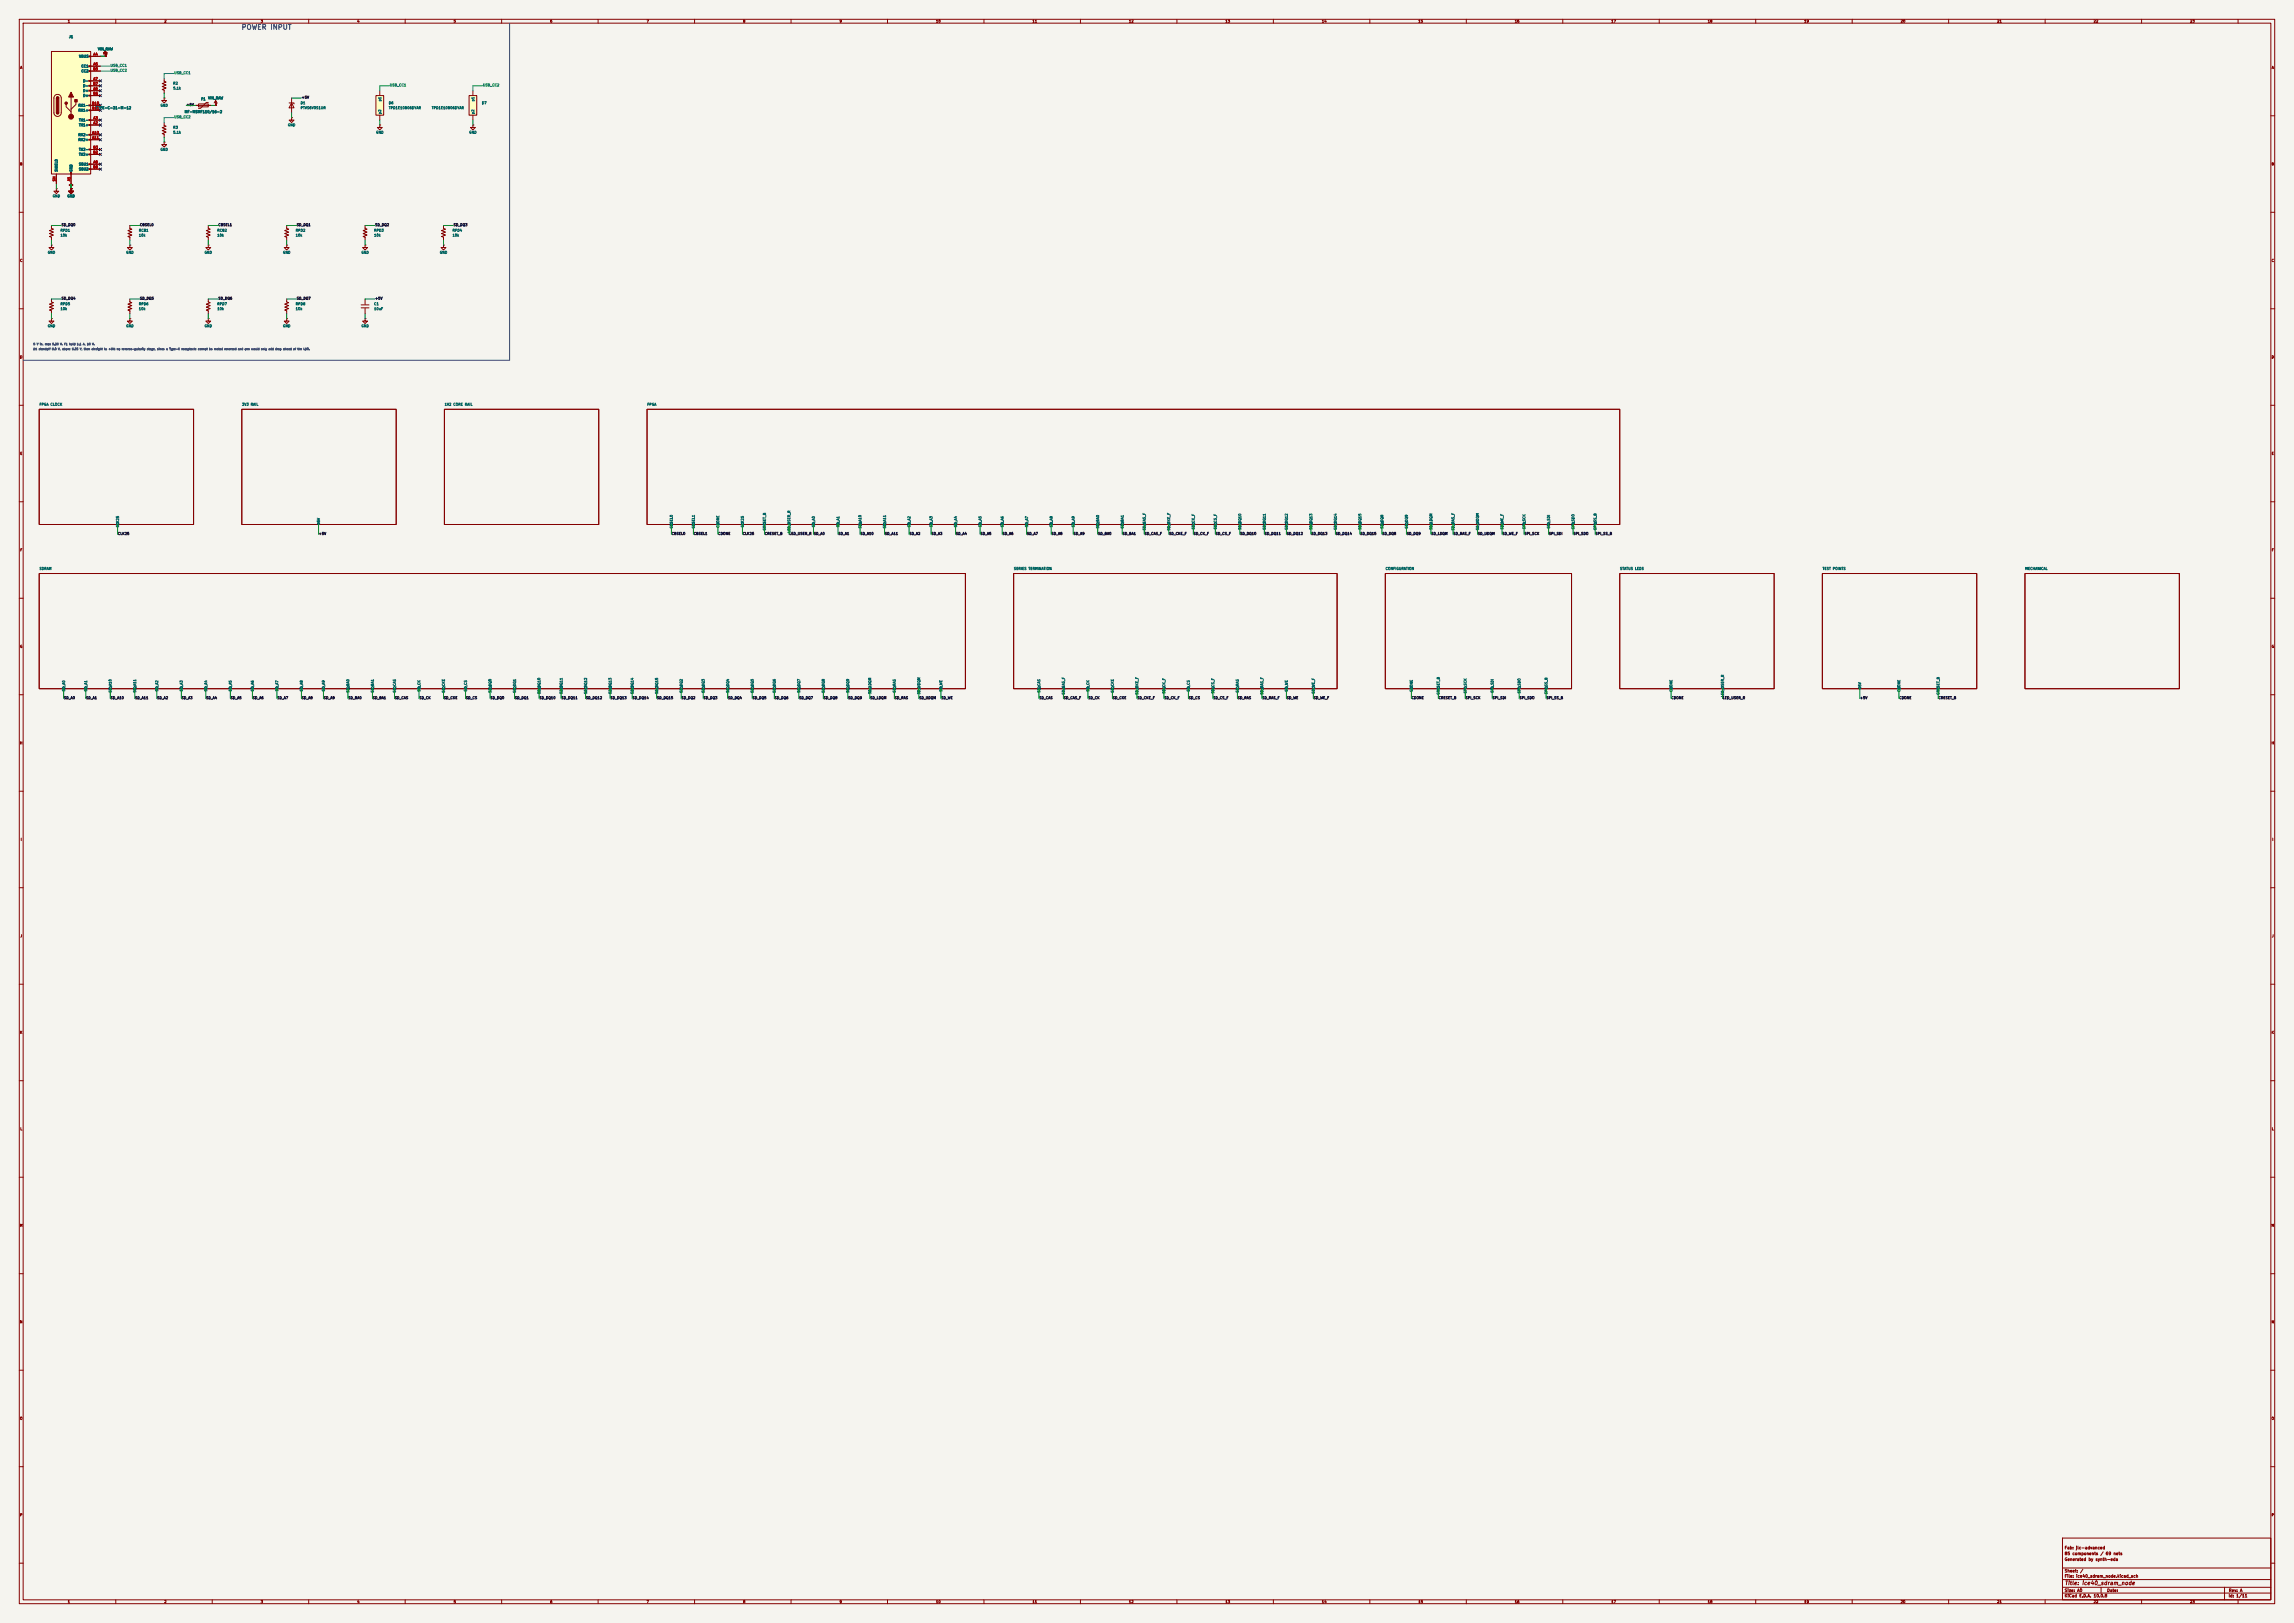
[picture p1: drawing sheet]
<svg xmlns="http://www.w3.org/2000/svg" width="1189mm" height="841mm" viewBox="0 0 1189 841" stroke-linecap="round" stroke-linejoin="round" font-family="sans-serif">
<defs><g id="words">
<text font-size="2.5" fill="#0000c2" x="125" y="16">POWER INPUT</text>
<text font-size="2" fill="#840000" x="1070" y="822">Title: ice40_sdram_node</text>
<g font-size="1.5" fill="#840000">
<text x="1070" y="803">Fab: jlc-advanced</text>
<text x="1070" y="809">Generated by synth-eda</text>
<text x="1070" y="806">85 components / 69 nets</text>
<text x="1070" y="815">Sheet: /</text>
<text x="1070" y="818">File: ice40_sdram_node.kicad_sch</text>
<text x="1070" y="825">Size: A0</text>
<text x="1092" y="825">Date:</text>
<text x="1155" y="825">Rev: A</text>
<text x="1070" y="828">KiCad E.D.A. 10.0.8</text>
<text x="1155" y="828">Id: 1/11</text>
</g>
<g font-size="1.3" fill="#840000">
<text x="35" y="12">1</text>
<text x="85" y="12">2</text>
<text x="135" y="12">3</text>
<text x="185" y="12">4</text>
<text x="235" y="12">5</text>
<text x="285" y="12">6</text>
<text x="335" y="12">7</text>
<text x="385" y="12">8</text>
<text x="435" y="12">9</text>
<text x="485" y="12">10</text>
<text x="535" y="12">11</text>
<text x="585" y="12">12</text>
<text x="635" y="12">13</text>
<text x="685" y="12">14</text>
<text x="735" y="12">15</text>
<text x="785" y="12">16</text>
<text x="835" y="12">17</text>
<text x="885" y="12">18</text>
<text x="935" y="12">19</text>
<text x="985" y="12">20</text>
<text x="1035" y="12">21</text>
<text x="1085" y="12">22</text>
<text x="1135" y="12">23</text>
<text x="10" y="36">A</text>
<text x="1177" y="36">A</text>
<text x="10" y="86">B</text>
<text x="1177" y="86">B</text>
<text x="10" y="136">C</text>
<text x="1177" y="136">C</text>
<text x="10" y="186">D</text>
<text x="1177" y="186">D</text>
<text x="10" y="236">E</text>
<text x="1177" y="236">E</text>
<text x="10" y="286">F</text>
<text x="1177" y="286">F</text>
<text x="10" y="336">G</text>
<text x="1177" y="336">G</text>
<text x="10" y="386">H</text>
<text x="1177" y="386">H</text>
<text x="11" y="436">I</text>
<text x="1178" y="436">I</text>
<text x="10" y="486">J</text>
<text x="1177" y="486">J</text>
<text x="10" y="536">K</text>
<text x="1177" y="536">K</text>
<text x="10" y="586">L</text>
<text x="1177" y="586">L</text>
<text x="10" y="636">M</text>
<text x="1177" y="636">M</text>
<text x="10" y="686">N</text>
<text x="1177" y="686">N</text>
<text x="10" y="736">O</text>
<text x="1177" y="736">O</text>
<text x="10" y="786">P</text>
<text x="1177" y="786">P</text>
<text x="35" y="831">1</text>
<text x="85" y="831">2</text>
<text x="135" y="831">3</text>
<text x="185" y="831">4</text>
<text x="235" y="831">5</text>
<text x="285" y="831">6</text>
<text x="335" y="831">7</text>
<text x="385" y="831">8</text>
<text x="435" y="831">9</text>
<text x="485" y="831">10</text>
<text x="535" y="831">11</text>
<text x="585" y="831">12</text>
<text x="635" y="831">13</text>
<text x="685" y="831">14</text>
<text x="735" y="831">15</text>
<text x="785" y="831">16</text>
<text x="835" y="831">17</text>
<text x="885" y="831">18</text>
<text x="935" y="831">19</text>
<text x="985" y="831">20</text>
<text x="1035" y="831">21</text>
<text x="1085" y="831">22</text>
<text x="1135" y="831">23</text>
</g>
<g font-size="1.3" fill="#006464">
<text x="36" y="20">J1</text>
<text x="51" y="26">VIN_RAW</text>
<text x="41" y="30">VBUS</text>
<text x="42" y="35">CC1</text>
<text x="42" y="38">CC2</text>
<text x="43" y="48">D+</text>
<text x="43" y="43">D-</text>
<text x="43" y="45">D-</text>
<text x="90" y="44">R2</text>
<text x="90" y="47">5.1k</text>
<text x="43" y="50">D+</text>
<text x="104" y="52">F1</text>
<text x="108" y="52">VIN_RAW</text>
<text x="198" y="53" transform="rotate(-90 198 53)">p1</text>
<text x="246" y="53" transform="rotate(-90 246 53)">p1</text>
<text x="40" y="56">RX1-</text>
<text x="40" y="58">RX1+</text>
<text x="50" y="57">TYPE-C-31-M-12</text>
<text x="83" y="56">GND</text>
<text x="96" y="59">MF-MSMF110/16-2</text>
<text x="156" y="54">D1</text>
<text x="156" y="57">PTVS6V0S1UR</text>
<text x="198" y="59" transform="rotate(-90 198 59)">p2</text>
<text x="201" y="54">D6</text>
<text x="201" y="57">TPD1E10B06DYAR</text>
<text x="224" y="57">TPD1E10B06DYAR</text>
<text x="246" y="59" transform="rotate(-90 246 59)">p2</text>
<text x="250" y="54">D7</text>
<text x="41" y="66">TX1+</text>
<text x="41" y="63">TX1-</text>
<text x="149" y="66">GND</text>
<text x="40" y="71">RX2-</text>
<text x="90" y="67">R3</text>
<text x="90" y="70">5.1k</text>
<text x="195" y="70">GND</text>
<text x="243" y="70">GND</text>
<text x="40" y="73">RX2+</text>
<text x="41" y="81">TX2+</text>
<text x="41" y="78">TX2-</text>
<text x="83" y="78">GND</text>
<text x="30" y="89" transform="rotate(-90 30 89)">SHIELD</text>
<text x="38" y="89" transform="rotate(-90 38 89)">GND</text>
<text x="41" y="86">SBU1</text>
<text x="41" y="89">SBU2</text>
<text x="27" y="103">GND</text>
<text x="35" y="103">GND</text>
<text x="31" y="120">RPD1</text>
<text x="31" y="123">10k</text>
<text x="72" y="120">RCB1</text>
<text x="72" y="123">10k</text>
<text x="112" y="120">RCB2</text>
<text x="112" y="123">10k</text>
<text x="153" y="120">RPD2</text>
<text x="153" y="123">10k</text>
<text x="194" y="120">RPD3</text>
<text x="194" y="123">10k</text>
<text x="234" y="120">RPD4</text>
<text x="234" y="123">10k</text>
<text x="25" y="132">GND</text>
<text x="65" y="132">GND</text>
<text x="106" y="132">GND</text>
<text x="147" y="132">GND</text>
<text x="187" y="132">GND</text>
<text x="228" y="132">GND</text>
<text x="31" y="158">RPD5</text>
<text x="31" y="161">10k</text>
<text x="72" y="158">RPD6</text>
<text x="72" y="161">10k</text>
<text x="112" y="158">RPD7</text>
<text x="112" y="161">10k</text>
<text x="153" y="158">RPD8</text>
<text x="153" y="161">10k</text>
<text x="194" y="158">C1</text>
<text x="194" y="161">10uF</text>
<text x="25" y="170">GND</text>
<text x="65" y="170">GND</text>
<text x="106" y="170">GND</text>
<text x="147" y="170">GND</text>
<text x="187" y="170">GND</text>
<text x="20" y="211">FPGA CLOCK</text>
<text x="125" y="211">3V3 RAIL</text>
<text x="230" y="211">1V2 CORE RAIL</text>
<text x="335" y="211">FPGA</text>
<text x="62" y="273" transform="rotate(-90 62 273)">CLK25</text>
<text x="166" y="272" transform="rotate(-90 166 272)">+5V</text>
<text x="349" y="274" transform="rotate(-90 349 274)">CBSEL0</text>
<text x="360" y="274" transform="rotate(-90 360 274)">CBSEL1</text>
<text x="373" y="274" transform="rotate(-90 373 274)">CDONE</text>
<text x="386" y="273" transform="rotate(-90 386 273)">CLK25</text>
<text x="397" y="275" transform="rotate(-90 397 275)">CRESET_B</text>
<text x="423" y="273" transform="rotate(-90 423 273)">SD_A0</text>
<text x="435" y="273" transform="rotate(-90 435 273)">SD_A1</text>
<text x="447" y="274" transform="rotate(-90 447 274)">SD_A10</text>
<text x="459" y="274" transform="rotate(-90 459 274)">SD_A11</text>
<text x="472" y="273" transform="rotate(-90 472 273)">SD_A2</text>
<text x="484" y="273" transform="rotate(-90 484 273)">SD_A3</text>
<text x="496" y="273" transform="rotate(-90 496 273)">SD_A4</text>
<text x="509" y="273" transform="rotate(-90 509 273)">SD_A5</text>
<text x="520" y="273" transform="rotate(-90 520 273)">SD_A6</text>
<text x="533" y="273" transform="rotate(-90 533 273)">SD_A7</text>
<text x="546" y="273" transform="rotate(-90 546 273)">SD_A8</text>
<text x="557" y="273" transform="rotate(-90 557 273)">SD_A9</text>
<text x="570" y="274" transform="rotate(-90 570 274)">SD_BA0</text>
<text x="583" y="274" transform="rotate(-90 583 274)">SD_BA1</text>
<text x="594" y="275" transform="rotate(-90 594 275)">SD_CAS_F</text>
<text x="607" y="275" transform="rotate(-90 607 275)">SD_CKE_F</text>
<text x="619" y="274" transform="rotate(-90 619 274)">SD_CK_F</text>
<text x="631" y="274" transform="rotate(-90 631 274)">SD_CS_F</text>
<text x="644" y="275" transform="rotate(-90 644 275)">SD_DQ10</text>
<text x="656" y="275" transform="rotate(-90 656 275)">SD_DQ11</text>
<text x="668" y="275" transform="rotate(-90 668 275)">SD_DQ12</text>
<text x="680" y="275" transform="rotate(-90 680 275)">SD_DQ13</text>
<text x="693" y="275" transform="rotate(-90 693 275)">SD_DQ14</text>
<text x="706" y="275" transform="rotate(-90 706 275)">SD_DQ15</text>
<text x="717" y="274" transform="rotate(-90 717 274)">SD_DQ8</text>
<text x="730" y="274" transform="rotate(-90 730 274)">SD_DQ9</text>
<text x="743" y="275" transform="rotate(-90 743 275)">SD_LDQM</text>
<text x="754" y="275" transform="rotate(-90 754 275)">SD_RAS_F</text>
<text x="767" y="275" transform="rotate(-90 767 275)">SD_UDQM</text>
<text x="779" y="274" transform="rotate(-90 779 274)">SD_WE_F</text>
<text x="791" y="274" transform="rotate(-90 791 274)">SPI_SCK</text>
<text x="804" y="274" transform="rotate(-90 804 274)">SPI_SDI</text>
<text x="816" y="274" transform="rotate(-90 816 274)">SPI_SDO</text>
<text x="828" y="275" transform="rotate(-90 828 275)">SPI_SS_B</text>
<text x="410" y="276" transform="rotate(-90 410 276)">LED_USER_R</text>
<text x="20" y="296">SDRAM</text>
<text x="525" y="296">SERIES TERMINATION</text>
<text x="718" y="296">CONFIGURATION</text>
<text x="840" y="296">STATUS LEDS</text>
<text x="945" y="296">TEST POINTS</text>
<text x="1050" y="296">MECHANICAL</text>
<text x="34" y="358" transform="rotate(-90 34 358)">SD_A0</text>
<text x="45" y="358" transform="rotate(-90 45 358)">SD_A1</text>
<text x="58" y="359" transform="rotate(-90 58 359)">SD_A10</text>
<text x="71" y="359" transform="rotate(-90 71 359)">SD_A11</text>
<text x="82" y="358" transform="rotate(-90 82 358)">SD_A2</text>
<text x="95" y="358" transform="rotate(-90 95 358)">SD_A3</text>
<text x="108" y="358" transform="rotate(-90 108 358)">SD_A4</text>
<text x="120" y="358" transform="rotate(-90 120 358)">SD_A5</text>
<text x="132" y="358" transform="rotate(-90 132 358)">SD_A6</text>
<text x="144" y="358" transform="rotate(-90 144 358)">SD_A7</text>
<text x="157" y="358" transform="rotate(-90 157 358)">SD_A8</text>
<text x="169" y="358" transform="rotate(-90 169 358)">SD_A9</text>
<text x="181" y="359" transform="rotate(-90 181 359)">SD_BA0</text>
<text x="194" y="359" transform="rotate(-90 194 359)">SD_BA1</text>
<text x="205" y="359" transform="rotate(-90 205 359)">SD_CAS</text>
<text x="218" y="359" transform="rotate(-90 218 359)">SD_CK</text>
<text x="231" y="359" transform="rotate(-90 231 359)">SD_CKE</text>
<text x="242" y="358" transform="rotate(-90 242 358)">SD_CS</text>
<text x="255" y="359" transform="rotate(-90 255 359)">SD_DQ0</text>
<text x="268" y="359" transform="rotate(-90 268 359)">SD_DQ1</text>
<text x="280" y="360" transform="rotate(-90 280 360)">SD_DQ10</text>
<text x="292" y="360" transform="rotate(-90 292 360)">SD_DQ11</text>
<text x="304" y="360" transform="rotate(-90 304 360)">SD_DQ12</text>
<text x="317" y="360" transform="rotate(-90 317 360)">SD_DQ13</text>
<text x="329" y="360" transform="rotate(-90 329 360)">SD_DQ14</text>
<text x="341" y="360" transform="rotate(-90 341 360)">SD_DQ15</text>
<text x="354" y="359" transform="rotate(-90 354 359)">SD_DQ2</text>
<text x="365" y="359" transform="rotate(-90 365 359)">SD_DQ3</text>
<text x="378" y="359" transform="rotate(-90 378 359)">SD_DQ4</text>
<text x="391" y="359" transform="rotate(-90 391 359)">SD_DQ5</text>
<text x="402" y="359" transform="rotate(-90 402 359)">SD_DQ6</text>
<text x="415" y="359" transform="rotate(-90 415 359)">SD_DQ7</text>
<text x="428" y="359" transform="rotate(-90 428 359)">SD_DQ8</text>
<text x="440" y="359" transform="rotate(-90 440 359)">SD_DQ9</text>
<text x="452" y="360" transform="rotate(-90 452 360)">SD_LDQM</text>
<text x="465" y="359" transform="rotate(-90 465 359)">SD_RAS</text>
<text x="477" y="360" transform="rotate(-90 477 360)">SD_UDQM</text>
<text x="489" y="359" transform="rotate(-90 489 359)">SD_WE</text>
<text x="539" y="359" transform="rotate(-90 539 359)">SD_CAS</text>
<text x="565" y="359" transform="rotate(-90 565 359)">SD_CK</text>
<text x="578" y="359" transform="rotate(-90 578 359)">SD_CKE</text>
<text x="604" y="360" transform="rotate(-90 604 360)">SD_CK_F</text>
<text x="617" y="358" transform="rotate(-90 617 358)">SD_CS</text>
<text x="630" y="360" transform="rotate(-90 630 360)">SD_CS_F</text>
<text x="642" y="359" transform="rotate(-90 642 359)">SD_RAS</text>
<text x="668" y="359" transform="rotate(-90 668 359)">SD_WE</text>
<text x="682" y="360" transform="rotate(-90 682 360)">SD_WE_F</text>
<text x="732" y="359" transform="rotate(-90 732 359)">CDONE</text>
<text x="760" y="359" transform="rotate(-90 760 359)">SPI_SCK</text>
<text x="774" y="359" transform="rotate(-90 774 359)">SPI_SDI</text>
<text x="788" y="359" transform="rotate(-90 788 359)">SPI_SDO</text>
<text x="802" y="360" transform="rotate(-90 802 360)">SPI_SS_B</text>
<text x="867" y="359" transform="rotate(-90 867 359)">CDONE</text>
<text x="965" y="357" transform="rotate(-90 965 357)">+5V</text>
<text x="985" y="359" transform="rotate(-90 985 359)">CDONE</text>
<text x="552" y="360" transform="rotate(-90 552 360)">SD_CAS_F</text>
<text x="590" y="360" transform="rotate(-90 590 360)">SD_CKE_F</text>
<text x="655" y="360" transform="rotate(-90 655 360)">SD_RAS_F</text>
<text x="746" y="360" transform="rotate(-90 746 360)">CRESET_B</text>
<text x="894" y="361" transform="rotate(-90 894 361)">LED_USER_R</text>
<text x="1006" y="360" transform="rotate(-90 1006 360)">CRESET_B</text>
</g>
<g font-size="1.3" fill="#a90000">
<text x="48" y="29">A4</text>
<text x="48" y="34">A5</text>
<text x="48" y="37">B5</text>
<text x="48" y="42">A7</text>
<text x="48" y="44">B7</text>
<text x="48" y="47">A6</text>
<text x="48" y="49">B6</text>
<text x="48" y="54">B10</text>
<text x="48" y="57">B11</text>
<text x="48" y="65">A2</text>
<text x="48" y="62">A3</text>
<text x="48" y="70">A10</text>
<text x="48" y="72">A11</text>
<text x="48" y="77">B3</text>
<text x="48" y="80">B2</text>
<text x="48" y="87">B8</text>
<text x="48" y="85">A8</text>
<text x="29" y="94" transform="rotate(-90 29 94)">SH</text>
<text x="37" y="94" transform="rotate(-90 37 94)">A1</text>
</g>
<g font-size="1.3" fill="#009e73">
<text x="57" y="35">USB_CC1</text>
<text x="57" y="37">USB_CC2</text>
<text x="90" y="39">USB_CC1</text>
<text x="202" y="45">USB_CC1</text>
<text x="250" y="45">USB_CC2</text>
<text x="90" y="62">USB_CC2</text>
</g>
<g font-size="1.3" fill="#0f0f0f">
<text x="156" y="51">+5V</text>
<text x="96" y="55">+5V</text>
<text x="32" y="117">SD_DQ0</text>
<text x="72" y="117">CBSEL0</text>
<text x="113" y="117">CBSEL1</text>
<text x="154" y="117">SD_DQ1</text>
<text x="194" y="117">SD_DQ2</text>
<text x="235" y="117">SD_DQ3</text>
<text x="32" y="156">SD_DQ4</text>
<text x="72" y="156">SD_DQ5</text>
<text x="113" y="156">SD_DQ6</text>
<text x="154" y="156">SD_DQ7</text>
<text x="194" y="156">+5V</text>
<text x="61" y="277">CLK25</text>
<text x="165" y="277">+5V</text>
<text x="348" y="277">CBSEL0</text>
<text x="359" y="277">CBSEL1</text>
<text x="372" y="277">CDONE</text>
<text x="385" y="277">CLK25</text>
<text x="396" y="277">CRESET_B</text>
<text x="409" y="277">LED_USER_R SD_A0</text>
<text x="434" y="277">SD_A1</text>
<text x="446" y="277">SD_A10</text>
<text x="458" y="277">SD_A11</text>
<text x="471" y="277">SD_A2</text>
<text x="483" y="277">SD_A3</text>
<text x="495" y="277">SD_A4</text>
<text x="508" y="277">SD_A5</text>
<text x="519" y="277">SD_A6</text>
<text x="532" y="277">SD_A7</text>
<text x="545" y="277">SD_A8</text>
<text x="556" y="277">SD_A9</text>
<text x="569" y="277">SD_BA0</text>
<text x="582" y="277">SD_BA1</text>
<text x="593" y="277">SD_CAS_F</text>
<text x="606" y="277">SD_CKE_F</text>
<text x="618" y="277">SD_CK_F</text>
<text x="630" y="277">SD_CS_F</text>
<text x="643" y="277">SD_DQ10</text>
<text x="655" y="277">SD_DQ11</text>
<text x="667" y="277">SD_DQ12</text>
<text x="679" y="277">SD_DQ13</text>
<text x="692" y="277">SD_DQ14</text>
<text x="705" y="277">SD_DQ15</text>
<text x="716" y="277">SD_DQ8</text>
<text x="729" y="277">SD_DQ9</text>
<text x="742" y="277">SD_LDQM</text>
<text x="753" y="277">SD_RAS_F</text>
<text x="766" y="277">SD_UDQM</text>
<text x="778" y="277">SD_WE_F</text>
<text x="790" y="277">SPI_SCK</text>
<text x="803" y="277">SPI_SDI</text>
<text x="815" y="277">SPI_SDO</text>
<text x="827" y="277">SPI_SS_B</text>
<text x="33" y="363">SD_A0</text>
<text x="44" y="363">SD_A1</text>
<text x="57" y="363">SD_A10</text>
<text x="70" y="363">SD_A11</text>
<text x="81" y="363">SD_A2</text>
<text x="94" y="363">SD_A3</text>
<text x="107" y="363">SD_A4</text>
<text x="119" y="363">SD_A5</text>
<text x="131" y="363">SD_A6</text>
<text x="143" y="363">SD_A7</text>
<text x="156" y="363">SD_A8</text>
<text x="168" y="363">SD_A9</text>
<text x="180" y="363">SD_BA0</text>
<text x="193" y="363">SD_BA1</text>
<text x="204" y="363">SD_CAS</text>
<text x="217" y="363">SD_CK</text>
<text x="230" y="363">SD_CKE</text>
<text x="241" y="363">SD_CS</text>
<text x="254" y="363">SD_DQ0</text>
<text x="267" y="363">SD_DQ1</text>
<text x="279" y="363">SD_DQ10</text>
<text x="291" y="363">SD_DQ11</text>
<text x="304" y="363">SD_DQ12</text>
<text x="316" y="363">SD_DQ13</text>
<text x="328" y="363">SD_DQ14</text>
<text x="340" y="363">SD_DQ15</text>
<text x="353" y="363">SD_DQ2</text>
<text x="364" y="363">SD_DQ3</text>
<text x="377" y="363">SD_DQ4</text>
<text x="390" y="363">SD_DQ5</text>
<text x="401" y="363">SD_DQ6</text>
<text x="414" y="363">SD_DQ7</text>
<text x="427" y="363">SD_DQ8</text>
<text x="439" y="363">SD_DQ9</text>
<text x="451" y="363">SD_LDQM</text>
<text x="464" y="363">SD_RAS</text>
<text x="476" y="363">SD_UDQM</text>
<text x="488" y="363">SD_WE</text>
<text x="538" y="363">SD_CAS</text>
<text x="551" y="363">SD_CAS_F</text>
<text x="564" y="363">SD_CK</text>
<text x="577" y="363">SD_CKE</text>
<text x="589" y="363">SD_CKE_F</text>
<text x="603" y="363">SD_CK_F</text>
<text x="616" y="363">SD_CS</text>
<text x="629" y="363">SD_CS_F</text>
<text x="641" y="363">SD_RAS</text>
<text x="654" y="363">SD_RAS_F</text>
<text x="667" y="363">SD_WE</text>
<text x="681" y="363">SD_WE_F</text>
<text x="731" y="363">CDONE</text>
<text x="745" y="363">CRESET_B</text>
<text x="759" y="363">SPI_SCK</text>
<text x="773" y="363">SPI_SDI</text>
<text x="787" y="363">SPI_SDO</text>
<text x="801" y="363">SPI_SS_B</text>
<text x="866" y="363">CDONE</text>
<text x="893" y="363">LED_USER_R</text>
<text x="964" y="363">+5V</text>
<text x="984" y="363">CDONE</text>
<text x="1005" y="363">CRESET_B</text>
</g>
<g font-size="1" fill="#0000c2">
<text x="17" y="179">5 V in, max 5.25 V. F1 hold 1.1 A, 16 V.</text>
<text x="17" y="182">D1 standoff 6.0 V, above 5.25 V, then straight to +5V: no reverse-polarity stage, since a Type-C receptacle cannot be mated reversed and one would only add drop ahead of the LDO.</text>
</g>
</g></defs>
<path d="M0 0h1189v841h-1189z" fill="#f5f4ef" stroke="#f5f4ef" stroke-width=".52"/>
<g fill="none" stroke="#840000" stroke-width=".52">
<path d="M10 10h1169v821h-1169zM12 12h1165v817h-1165zM60 10v2M110 10v2M160 10v2M210 10v2M260 10v2M310 10v2M360 10v2M410 10v2M460 10v2M510 10v2"/>
<path d="M560 10v2M610 10v2M660 10v2M710 10v2M760 10v2M810 10v2M860 10v2M910 10v2M960 10v2M1010 10v2M1060 10v2M1110 10v2"/>
<path d="M1160 10v2M55 27v2v-1v-1l-1 1M55 29h.1M55 28l1-1h-1h-1l1 1v1M10 60h2M85 63v2h1l-2 1 2 1-2 1h2l-2 1 1 1v1M85 74v1h1l-1 1-1-1h1M85 74h.1M1177 60h2M10 110h2M230 117v1l1 1-2 1h2l-2 1 2 1-2 1h1v1M1177 110h2"/>
<path d="M149 127v1h1l-1 2-2-2h2M149 127h.1M10 160h2M108 155v1l1 1-2 1h2l-2 1 2 1-2 1h1v2M1177 160h2M149 165v1h1l-1 2-2-2h2M149 165h.1M189 165v1h1l-1 2-1-2h1M189 165h.1M10 210h2M20 212h80v60h-80zM125 212h80v60h-80z"/>
<path d="M230 212h80v60h-80zM335 212h505v60h-505zM1177 210h2M10 260h2M1177 260h2M20 297h480v60h-480zM525 297h168v60h-168zM718 297h97v60h-97zM840 297h80v60h-80zM945 297h80v60h-80zM1050 297h80v60h-80zM10 310h2"/>
<path d="M1177 310h2M10 360h2M1177 360h2M10 410h2M1177 410h2M10 460h2M1177 460h2M10 510h2M1177 510h2M10 560h2M1177 560h2M10 610h2"/>
<path d="M1177 610h2M10 660h2M1177 660h2M10 710h2M1177 710h2M10 760h2M1177 760h2M1069 797h108v32h-108zM10 810h2M1069 818h108M1069 812h108M1177 810h2"/>
<path d="M60 829v2M110 829v2M160 829v2M210 829v2M260 829v2M310 829v2M360 829v2M410 829v2M460 829v2M510 829v2M560 829v2M610 829v2"/>
<path d="M660 829v2M710 829v2M760 829v2M810 829v2M860 829v2M910 829v2M960 829v2M1010 829v2M1060 829v2M1069 825h108M1069 822h108M1089 822v3"/>
<path d="M1110 829v2M1153 822v7M1160 829v2"/>
</g>
<g fill="none" stroke="#006464" stroke-width=".52">
<path d="M60 271h1h1l-1 1zM164 271h1h1l-1 1zM347 271h1h1l-1 1zM359 271h1l-1 1zM371 271h1h1l-1 1zM384 271h1v1zM396 271h1l-1 1zM408 271h1h1l-1 1zM421 271h1v1zM434 271h1l-1 1zM445 271h1v1zM458 271h1l-1 1z"/>
<path d="M471 271h1l-1 1zM482 271h1v1zM495 271h1l-1 1zM507 271h1h1l-1 1zM519 271h1l-1 1zM531 271h1h1l-1 1zM544 271h1v1zM556 271h1l-1 1zM568 271h1h1l-1 1zM581 271h1v1zM592 271h1h1l-1 1zM605 271h1v1z"/>
<path d="M618 271h1l-1 1zM629 271h1h1l-1 1zM642 271h1v1zM655 271h1l-1 1zM666 271h1v1zM679 271h1l-1 1zM692 271h1l-1 1zM704 271h1v1zM716 271h1l-1 1zM728 271h1h1l-1 1zM741 271h1v1zM752 271h1h1l-1 1z"/>
<path d="M765 271h1v1zM778 271h1v1zM789 271h1h1l-1 1zM802 271h1v1zM815 271h1l-1 1zM826 271h1v1zM32 356h1h1l-1 1zM44 356h1l-1 1zM57 356h1l-1 1zM69 356h1v1zM81 356h1l-1 1zM93 356h1h1l-1 1z"/>
<path d="M106 356h1v1zM119 356h1l-1 1zM130 356h1v1zM143 356h1v1zM156 356h1l-1 1zM167 356h1v1zM180 356h1l-1 1zM192 356h1h1l-1 1zM204 356h1l-1 1zM217 356h1l-1 1zM229 356h1h1l-1 1zM241 356h1l-1 1z"/>
<path d="M253 356h1h1l-1 1zM266 356h1v1zM279 356h1l-1 1zM290 356h1v1zM303 356h1v1zM316 356h1l-1 1zM327 356h1v1zM340 356h1l-1 1zM352 356h1h1l-1 1zM364 356h1l-1 1zM377 356h1l-1 1zM389 356h1h1l-1 1z"/>
<path d="M401 356h1l-1 1zM413 356h1h1l-1 1zM426 356h1v1zM439 356h1l-1 1zM450 356h1v1zM463 356h1v1zM476 356h1l-1 1zM487 356h1v1zM538 356h1l-1 1v-1zM551 356h1l-1 1zM563 356h1h1l-1 1zM576 356h1v1z"/>
<path d="M589 356h1l-1 1zM603 356h1l-1 1zM616 356h1l-1 1-1-1zM628 356h1v1zM641 356h1l-1 1v-1zM653 356h1h1l-1 1zM666 356h1v1zM680 356h1v1zM731 356h1v1zM745 356h1l-1 1zM759 356h1l-1 1zM773 356h1l-1 1z"/>
<path d="M787 356h1l-1 1zM801 356h1l-1 1zM866 356h1l-1 1zM892 356h1v1zM964 356h1l-1 1-1-1zM984 356h1l-1 1zM1004 356h1v1z"/>
</g>
<path d="M27 27h20v63h-20z" fill="#ffffc2"/>
<g fill="none" stroke="#840000" stroke-width=".52">
<path d="M27 27h20v63h-20zM46 29h1h-1zM46 34h1v1h-1zM46 37h1h-1zM47 29h5M47 34h5M47 37h5M28 49h2l2 1v9l-2 1h-1l-1-1v-8zM29 51l1-1v1M29 58l1 1v-1M34 54v1l3 3M37 50v10"/>
<path d="M39 53v1l-2 3M46 42h1h-1zM46 44h1v1h-1zM46 47h1h-1zM46 49h1v1h-1zM46 54h1v1h-1zM46 57h1h-1zM47 47h5M47 42h5M47 50h5M47 44h5M47 55h5"/>
<path d="M47 57h5M102 55h7M103 54h5v1h-5zM108 53h-1l-3 3h-1M112 52v3l1-2-1-1-1 1M112 55h.1M46 62h1h-1zM46 65h1h-1zM46 70h1h-1zM46 72h1v1h-1zM46 77h1v1h-1zM46 80h1h-1z"/>
<path d="M47 65h5M47 62h5M47 70h5M47 72h5M47 77h5M29 90v5M37 89v1zM37 90v5M46 85h1h-1zM46 87h1v1h-1zM47 85h5M47 80h5"/>
<path d="M47 88h5M189 117v1l1 1-2 1h2l-2 1 2 1-2 1h1v1M189 127v1h1l-1 2-1-2h1M189 127h.1M187 158h4M187 160h4M189 155v3M189 160v3"/>
</g>
<g fill="#840000" stroke="#840000" stroke-width=".52">
<path d="M29 51h1v7h-1z"/>
<path d="M29 50l1 1h-1z"/>
<path d="M29 58h1v1z"/>
<path d="M37 48l1 2h-2z"/>
<path d="M39 52h1v1h-1z"/>
<circle cx="34" cy="53" r=".6"/>
<circle cx="37" cy="60" r="1.3"/>
</g>
<path d="M195 50h4v10h-4z" fill="#ffffc2"/>
<path d="M195 50h4v10h-4zM197 47v3M197 60v2" fill="none" stroke="#840000" stroke-width=".52"/>
<path d="M243 50h4v10h-4z" fill="#ffffc2"/>
<g fill="none" stroke="#840000" stroke-width=".52">
<path d="M47 29h5M47 34h5M47 37h5M55 29h.1M47 47h5M47 42h5M47 50h5M47 44h5M47 55h5M47 57h5M85 51v1h1l-1 1-1-1h1M85 51h.1"/>
<path d="M85 41v1l1 1h-2l2 1-2 1 2 1h-2l1 1v1M102 55h1M108 55h1M112 55h.1M150 53h2v1M151 53l1 3h-2zM151 51v7M243 50h4v10h-4zM245 47v3M245 60v2M47 65h5M47 62h5"/>
<path d="M47 70h5M47 72h5M47 77h5M151 61v1h1l-1 1-1-1h1M151 61h.1M197 65v1h1l-1 1-1-1h1M197 65h.1M245 65v1h1l-1 1-1-1h1M245 65h.1M29 98v1h1l-1 1-1-1h1M29 98h.1M29 90v5"/>
<path d="M37 98v1h1l-1 1-1-1h1M37 98h.1M37 97l1-1-1-1-1 1 1 1v1M37 90v5M47 85h5M47 80h5M47 88h5M27 117v1l1 1-2 1h2l-2 1 2 1-2 1h1v1M67 117v1l1 1-2 1h2l-2 1 2 1-2 1h1v1M108 117v1l1 1-2 1h2l-2 1 2 1-2 1h1v1M149 117v1l1 1-2 1h2l-2 1 2 1-2 1h1v1M27 127v1h1l-1 2-2-2h2"/>
<path d="M27 127h.1M67 127v1h2l-2 2-1-2h1M67 127h.1M108 127v1h1l-1 2-1-2h1M108 127h.1M230 127v1h1l-1 2-1-2h1M230 127h.1M27 155v1l1 1-2 1h2l-2 1 2 1-2 1h1v2M67 155v1l1 1-2 1h2l-2 1 2 1-2 1h1v2M149 155v1l1 1-2 1h2l-2 1 2 1-2 1h1v2M27 165v1h1l-1 2-2-2h2M27 165h.1"/>
<path d="M67 165v1h2l-2 2-1-2h1M67 165h.1M108 165v1h1l-1 2-1-2h1M108 165h.1"/>
</g>
<path d="M264 12v175h-252" fill="none" stroke="#314296" stroke-width=".52"/>
<g fill="none" stroke="#009600" stroke-width=".52">
<path d="M52 29h3M85 48v3M97 55h5M109 55h3M151 58v3M151 51h5M85 71v3M197 62v3M245 62v3M29 95v3M37 95v3M27 117h5"/>
<path d="M67 117h5M108 117h5M149 117h5M189 117h5M230 117h5M27 124v3M67 124v3M108 124v3M149 124v3M189 124v3M230 124v3M27 155h5"/>
<path d="M67 155h5M108 155h5M149 155h5M189 155h5M27 163v2M67 163v2M108 163v2M149 163v2M189 163v2M61 272v5M165 272v5M348 272v5"/>
<path d="M359 272v5M372 272v5M385 272v5M396 272v5M409 272v5M422 272v5M434 272v5M446 272v5M458 272v5M471 272v5M483 272v5M495 272v5"/>
<path d="M508 272v5M519 272v5M532 272v5M545 272v5M556 272v5M569 272v5M582 272v5M593 272v5M606 272v5M618 272v5M630 272v5M643 272v5"/>
<path d="M655 272v5M667 272v5M679 272v5M692 272v5M705 272v5M716 272v5M729 272v5M742 272v5M753 272v5M766 272v5M779 272v5M790 272v5"/>
<path d="M803 272v5M815 272v5M827 272v5M33 357v5M44 357v5M57 357v5M70 357v5M81 357v5M94 357v5M107 357v5M119 357v5M131 357v5"/>
<path d="M144 357v5M156 357v5M168 357v5M180 357v5M193 357v5M204 357v5M217 357v5M230 357v5M241 357v5M254 357v5M267 357v5M279 357v5"/>
<path d="M291 357v5M304 357v5M316 357v5M328 357v5M340 357v5M353 357v5M364 357v5M377 357v5M390 357v5M401 357v5M414 357v5M427 357v5"/>
<path d="M439 357v5M451 357v5M464 357v5M476 357v5M488 357v5M538 357v5M551 357v5M564 357v5M577 357v5M589 357v5M603 357v5M616 357v5"/>
<path d="M629 357v5M641 357v5M654 357v5M667 357v5M681 357v5M732 357v5M745 357v5M759 357v5M773 357v5M787 357v5M801 357v5M866 357v5"/>
<path d="M893 357v5M964 357v5M984 357v5M1005 357v5"/>
</g>
<path d="M52 34h5M52 37h5M90 38h-5v3M202 44h-5v3M250 44h-5v3M90 61h-5v2" fill="none" stroke="#009e73" stroke-width=".52"/>
<g fill="none" stroke="#000084" stroke-width=".52">
<path d="M51 46l2 2M51 49l2 1M51 54l2 1M51 57l2 1M51 41l2 2M51 44l2 1M53 46l-2 2M53 49l-2 1M53 54l-2 1M53 57l-2 1M53 41l-2 2M53 44l-2 1"/>
<path d="M51 77l2 1M51 62l2 1M51 79l2 2M51 72l2 1M51 64l2 1M51 69l2 1M53 77l-2 1M53 62l-2 1M53 79l-2 2M53 72l-2 1M53 64l-2 1M53 69l-2 1"/>
<path d="M51 87l2 1M51 84l2 2M53 87l-2 1M53 84l-2 2"/>
</g>
<use href="#words"/>
</svg>
